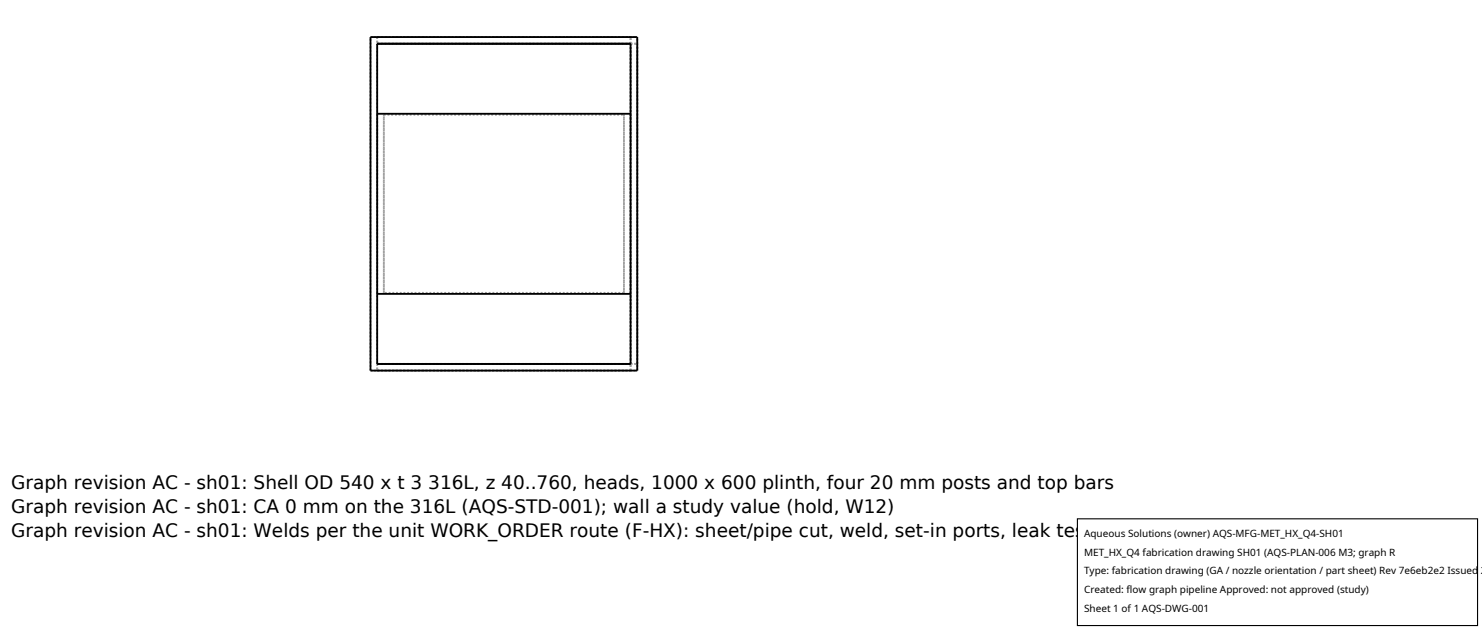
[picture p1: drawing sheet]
<svg xmlns="http://www.w3.org/2000/svg" width="212mm" height="90mm" viewBox="0 0 212 90" stroke-linecap="round" stroke-linejoin="round" font-family="sans-serif">
<defs><g id="words">
<g font-size="2.6">
<text x="1.6" y="69.8">Graph revision AC - sh01: Shell OD 540 x t 3 316L, z 40..760, heads, 1000 x 600 plinth, four 20 mm posts and top bars</text>
<text x="1.6" y="73.3">Graph revision AC - sh01: CA 0 mm on the 316L (AQS-STD-001); wall a study value (hold, W12)</text>
<text x="1.6" y="76.7">Graph revision AC - sh01: Welds per the unit WORK_ORDER route (F-HX): sheet/pipe cut, weld, set-in ports, leak test</text>
</g>
<g font-size="1.4">
<text x="154.8" y="76.6">Aqueous Solutions (owner) AQS-MFG-MET_HX_Q4-SH01</text>
<text x="154.8" y="79.3">MET_HX_Q4 fabrication drawing SH01 (AQS-PLAN-006 M3; graph R</text>
<text x="154.8" y="82">Type: fabrication drawing (GA / nozzle orientation / part sheet) Rev 7e6eb2e2 Issued 2</text>
<text x="154.8" y="84.7">Created: flow graph pipeline Approved: not approved (study)</text>
<text x="154.8" y="87.4">Sheet 1 of 1 AQS-DWG-001</text>
</g>
</g></defs>
<g fill="none" stroke="#a0a0a0" stroke-width=".26" stroke-dasharray=".3 .3" stroke-linecap="butt">
<path d="M52.9 5.3h38.1M53.9 6.2h36.2M53.9 5.3v.9M53.9 16.2v25.8M53.9 5.3h36.2M54.8 16.4h34.3M54.8 16.4v25.4M89.1 16.4v25.4M90.1 6.2h.9M90.1 6.2v-.9M90.1 16.2v25.8M52.9 52.9h38.1"/>
<path d="M52.9 52.9v-47.6M53.9 52.9h36.2M53.9 52v-45.8M53.9 52h36.2M53.9 52v.9M53.9 42v-25.8M54.8 41.8v-25.4M89.1 41.8v-25.4M89.1 41.8h-34.3M90.1 52v-45.8M90.1 52.9v-.9M90.1 52h.9"/>
<path d="M90.1 42v-25.8M91 52.9v-47.6M91 52v-45.8"/>
</g>
<path d="M52.9 5.3h38.1v47.6h-38.1zM53.9 6.2h36.2v45.8h-36.2zM53.9 16.2h36.2M53.9 42h36.2" fill="none" stroke="#000" stroke-width=".26"/>
<path d="M153.9 74.1h57.1v15.2h-57.1z" fill="#fff" stroke="#000" stroke-width=".16"/>
<use href="#words"/>
</svg>
